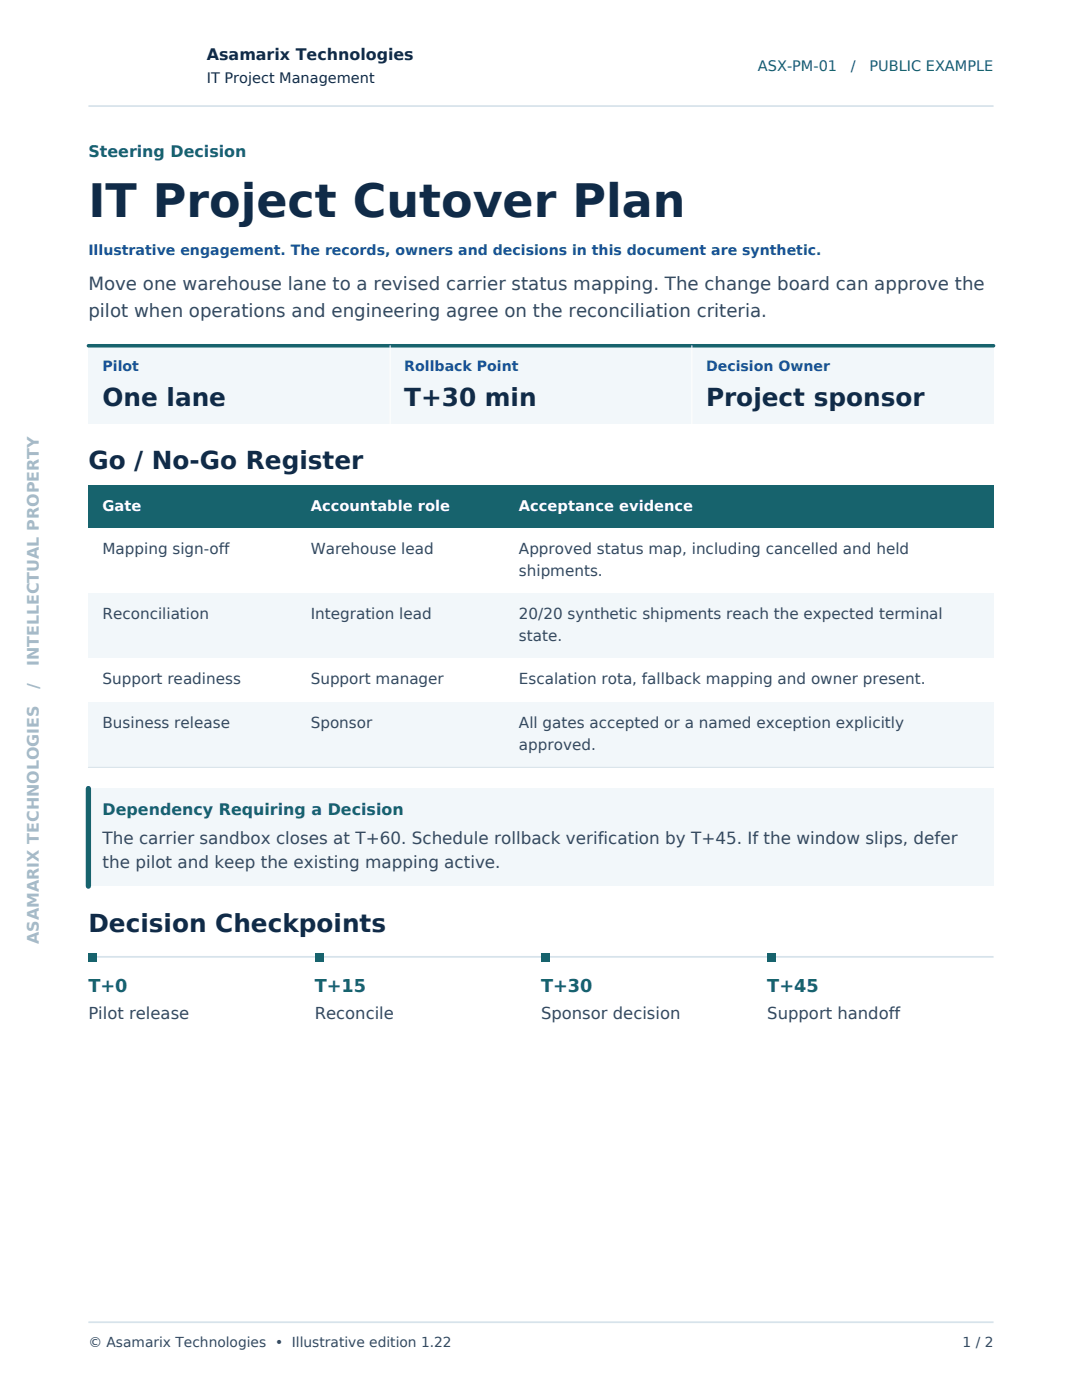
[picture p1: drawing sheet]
<svg xmlns="http://www.w3.org/2000/svg" width="216mm" height="279mm" viewBox="0 0 216 279" stroke-linecap="round" stroke-linejoin="round" font-family="sans-serif">
<defs><g id="words">
<text font-size="9.2" fill="#102b48" x="17.6" y="43.4">IT Project Cutover Plan</text>
<g font-size="4.9" fill="#102b48">
<text x="20.5" y="81">One lane</text>
<text x="80.7" y="81">T+30 min</text>
<text x="140.9" y="81">Project sponsor</text>
<text x="17.6" y="93.7">Go / No-Go Register</text>
<text x="17.6" y="186">Decision Checkpoints</text>
</g>
<g font-size="3.6" fill="#34495f">
<text x="17.6" y="58">Move one warehouse lane to a revised carrier status mapping. The change board can approve the</text>
<text x="17.6" y="63.2">pilot when operations and engineering agree on the reconciliation criteria.</text>
</g>
<g font-size="3.5" fill="#17636d">
<text x="17.6" y="198">T+0</text>
<text x="62.8" y="198">T+15</text>
<text x="107.9" y="198">T+30</text>
<text x="153.1" y="198">T+45</text>
</g>
<g font-size="3.4" fill="#34495f">
<text x="20.5" y="168.5">The carrier sandbox closes at T+60. Schedule rollback verification by T+45. If the window slips, defer</text>
<text x="20.5" y="173.3">the pilot and keep the existing mapping active.</text>
</g>
<g font-size="3.3" fill="#34495f">
<text x="17.6" y="203.3">Pilot release</text>
<text x="62.8" y="203.3">Reconcile</text>
<text x="107.9" y="203.3">Sponsor decision</text>
<text x="153.1" y="203.3">Support handoff</text>
</g>
<text font-size="3.2" fill="#102b48" x="41.3" y="12">Asamarix Technologies</text>
<g font-size="3.2" fill="#17636d">
<text x="17.6" y="31.4">Steering Decision</text>
<text x="20.5" y="162.7">Dependency Requiring a Decision</text>
</g>
<g font-size="3.2" fill="#a6bac8">
<text x="7.8" y="137.5" transform="rotate(-90 7.8 137.5)">/</text>
<text x="7.8" y="133" transform="rotate(-90 7.8 133)">INTELLECTUAL PROPERTY</text>
<text x="7.8" y="188.4" transform="rotate(-90 7.8 188.4)">ASAMARIX TECHNOLOGIES</text>
</g>
<g font-size="3" fill="#34495f">
<text x="20.5" y="110.5">Mapping sign-off</text>
<text x="62" y="110.5">Warehouse lead</text>
<text x="103.5" y="110.5">Approved status map, including cancelled and held</text>
<text x="103.5" y="114.9">shipments.</text>
<text x="20.5" y="123.5">Reconciliation</text>
<text x="62" y="123.5">Integration lead</text>
<text x="103.5" y="123.5">20/20 synthetic shipments reach the expected terminal</text>
<text x="103.5" y="128">state.</text>
<text x="20.5" y="136.6">Support readiness</text>
<text x="62" y="136.6">Support manager</text>
<text x="103.5" y="136.6">Escalation rota, fallback mapping and owner present.</text>
<text x="20.5" y="145.2">Business release</text>
<text x="62" y="145.2">Sponsor</text>
<text x="103.5" y="145.2">All gates accepted or a named exception explicitly</text>
<text x="103.5" y="149.6">approved.</text>
</g>
<text font-size="2.9" fill="#102b48" x="41.3" y="16.6">IT Project Management</text>
<g font-size="2.9" fill="#17636d">
<text x="151.2" y="14.1">ASX-PM-01</text>
<text x="169.8" y="14.1">/</text>
<text x="173.5" y="14.1">PUBLIC EXAMPLE</text>
</g>
<g font-size="2.9" fill="#fff">
<text x="20.5" y="101.9">Gate</text>
<text x="62" y="101.9">Accountable role</text>
<text x="103.5" y="101.9">Acceptance evidence</text>
</g>
<g font-size="2.8" fill="#18529a">
<text x="17.6" y="50.8">Illustrative engagement. The records, owners and decisions in this document are synthetic.</text>
<text x="20.5" y="73.9">Pilot</text>
<text x="80.7" y="73.9">Rollback Point</text>
<text x="140.9" y="73.9">Decision Owner</text>
</g>
<g font-size="2.8" fill="#34495f">
<text x="17.6" y="268.8">© Asamarix Technologies • Illustrative edition 1.22</text>
<text x="192.1" y="268.8">1 / 2</text>
</g>
</g></defs>
<path d="M17.6 21.2h180.7M17.6 263.9h180.7" fill="none" stroke="#d7e3eb" stroke-width=".35"/>
<path d="M17.6 69h180.7v15.5h-180.7z" fill-rule="evenodd" fill="#f2f7fa"/>
<path d="M17.6 69h180.7" fill="none" stroke="#17636d" stroke-width=".71"/>
<path d="M77.8 69v15.5M138.1 69v15.5" fill="none" stroke="#fff" stroke-width=".21"/>
<path d="M17.6 96.9h180.7v8.4h-180.7z" fill-rule="evenodd" fill="#17636d"/>
<path d="M17.6 105.3h180.7v13.1h-180.7z" fill-rule="evenodd" fill="#fff"/>
<path d="M17.6 118.4h180.7v13h-180.7z" fill-rule="evenodd" fill="#f2f7fa"/>
<path d="M17.6 131.4h180.7v8.7h-180.7z" fill-rule="evenodd" fill="#fff"/>
<path d="M17.6 140.1h180.7v13h-180.7z" fill-rule="evenodd" fill="#f2f7fa"/>
<path d="M17.6 153.1h180.7" fill="none" stroke="#d7e3eb" stroke-width=".21"/>
<path d="M17.6 157.4h180.7v19.4h-180.7z" fill-rule="evenodd" fill="#f2f7fa"/>
<path d="M17.6 157.4v19.4" fill="none" stroke="#17636d" stroke-width="1.1"/>
<path d="M17.6 191h180.7" fill="none" stroke="#d7e3eb" stroke-width=".35"/>
<g fill="#17636d">
<path d="M17.6 190.3h1.8v1.7h-1.8z" fill-rule="evenodd"/>
<path d="M62.8 190.3h1.8v1.7h-1.8z" fill-rule="evenodd"/>
<path d="M107.9 190.3h1.8v1.7h-1.8z" fill-rule="evenodd"/>
<path d="M153.1 190.3h1.8v1.7h-1.8z" fill-rule="evenodd"/>
</g>
<use href="#words"/>
</svg>
